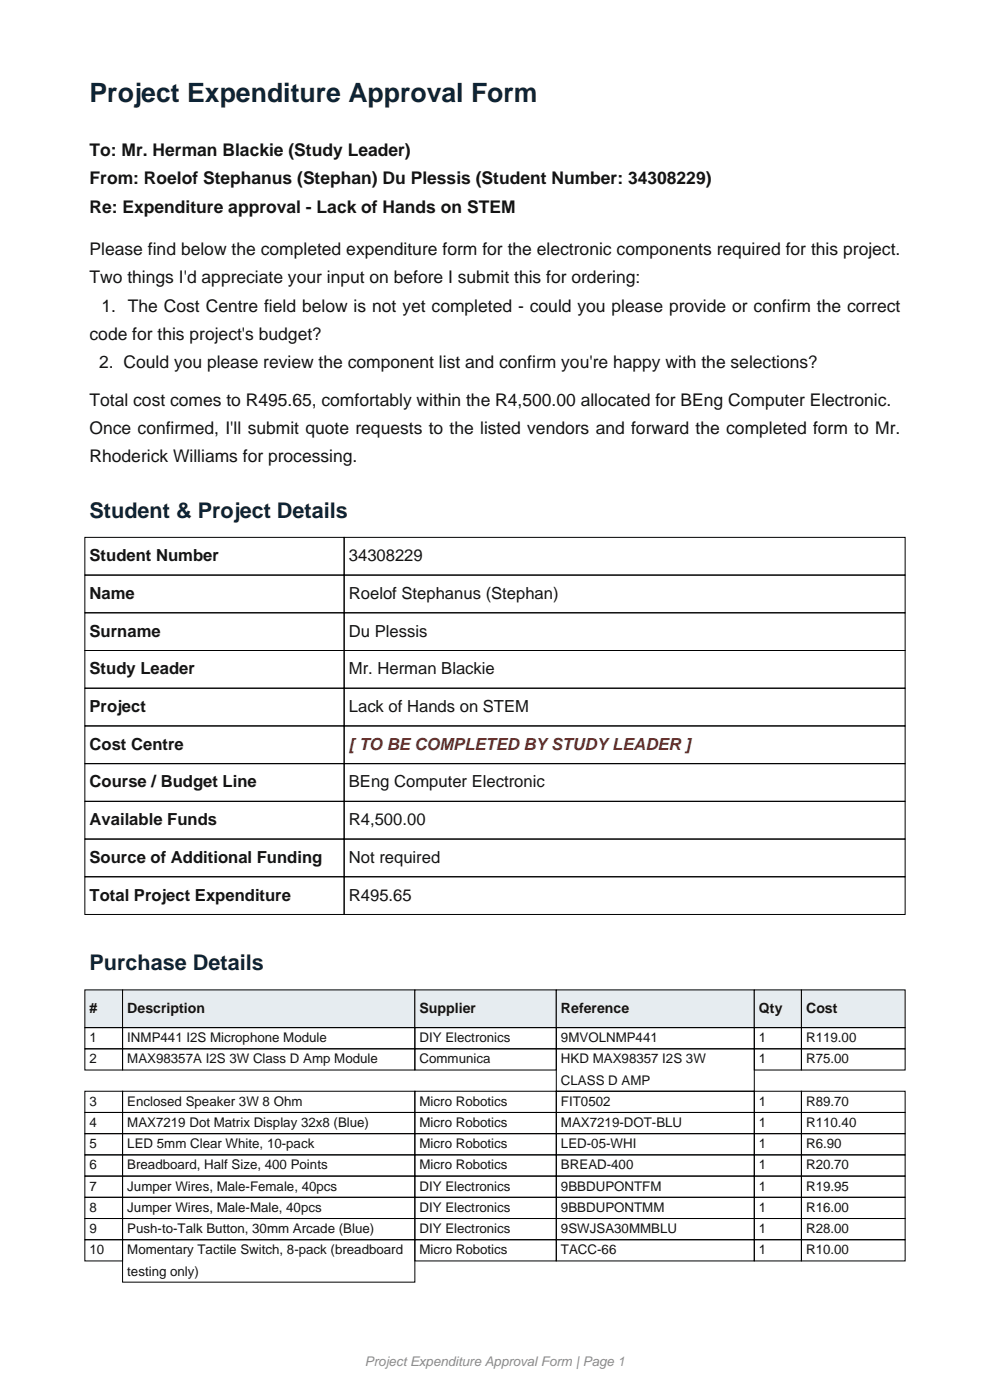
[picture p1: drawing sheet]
<svg xmlns="http://www.w3.org/2000/svg" width="210mm" height="297mm" viewBox="0 0 210 297" stroke-linecap="round" stroke-linejoin="round" font-family="sans-serif">
<defs><g id="words">
<text font-size="5.6" fill="#0d2436" x="19" y="21.7">Project Expenditure Approval Form</text>
<g font-size="4.6" fill="#0d2436">
<text x="19" y="109.9">Student &amp; Project Details</text>
<text x="19" y="205.9">Purchase Details</text>
</g>
<g font-size="3.7" fill="#141414">
<text x="19" y="33.1">To: Mr. Herman Blackie (Study Leader)</text>
<text x="19" y="39.1">From: Roelof Stephanus (Stephan) Du Plessis (Student Number: 34308229)</text>
<text x="19" y="45.1">Re: Expenditure approval - Lack of Hands on STEM</text>
<text x="19" y="54.1">Please find below the completed expenditure form for the electronic components required for this project.</text>
<text x="19" y="60.1">Two things I'd appreciate your input on before I submit this for ordering:</text>
<text x="21.5" y="66.1">1. The Cost Centre field below is not yet completed - could you please provide or confirm the correct</text>
<text x="19" y="72.1">code for this project's budget?</text>
<text x="21.1" y="78.1">2. Could you please review the component list and confirm you're happy with the selections?</text>
<text x="19" y="86.1">Total cost comes to R495.65, comfortably within the R4,500.00 allocated for BEng Computer Electronic.</text>
<text x="19" y="92.1">Once confirmed, I'll submit quote requests to the listed vendors and forward the completed form to Mr.</text>
<text x="19" y="98.1">Rhoderick Williams for processing.</text>
</g>
<g font-size="3.5" fill="#141414">
<text x="19" y="119.1">Student Number</text>
<text x="74" y="119.1">34308229</text>
<text x="19" y="127.1">Name</text>
<text x="74" y="127.1">Roelof Stephanus (Stephan)</text>
<text x="19" y="135.1">Surname</text>
<text x="74" y="135.1">Du Plessis</text>
<text x="19" y="143.1">Study Leader</text>
<text x="74" y="143.1">Mr. Herman Blackie</text>
<text x="19" y="151.1">Project</text>
<text x="74" y="151.1">Lack of Hands on STEM</text>
<text x="19" y="159.1">Cost Centre</text>
<text x="19" y="167.1">Course / Budget Line</text>
<text x="74" y="167.1">BEng Computer Electronic</text>
<text x="19" y="175.1">Available Funds</text>
<text x="74" y="175.1">R4,500.00</text>
<text x="19" y="183.1">Source of Additional Funding</text>
<text x="74" y="183.1">Not required</text>
<text x="19" y="191.1">Total Project Expenditure</text>
<text x="74" y="191.1">R495.65</text>
</g>
<text font-size="3.5" fill="#a8281e" x="74" y="159.1">[ TO BE COMPLETED BY STUDY LEADER ]</text>
<g font-size="3" fill="#141414">
<text x="19" y="214.9">#</text>
<text x="27" y="214.9">Description</text>
<text x="89" y="214.9">Supplier</text>
<text x="119" y="214.9">Reference</text>
<text x="161" y="214.9">Qty</text>
<text x="171" y="214.9">Cost</text>
</g>
<g font-size="2.8" fill="#141414">
<text x="19" y="221.1">1</text>
<text x="27" y="221.1">INMP441 I2S Microphone Module</text>
<text x="89" y="221.1">DIY Electronics</text>
<text x="119" y="221.1">9MVOLNMP441</text>
<text x="161" y="221.1">1</text>
<text x="171" y="221.1">R119.00</text>
<text x="19" y="225.6">2</text>
<text x="27" y="225.6">MAX98357A I2S 3W Class D Amp Module</text>
<text x="89" y="225.6">Communica</text>
<text x="119" y="225.6">HKD MAX98357 I2S 3W</text>
<text x="161" y="225.6">1</text>
<text x="171" y="225.6">R75.00</text>
<text x="119" y="230.1">CLASS D AMP</text>
<text x="19" y="234.6">3</text>
<text x="19" y="239.1">4</text>
<text x="27" y="234.6">Enclosed Speaker 3W 8 Ohm</text>
<text x="27" y="239.1">MAX7219 Dot Matrix Display 32x8 (Blue)</text>
<text x="89" y="234.6">Micro Robotics</text>
<text x="89" y="239.1">Micro Robotics</text>
<text x="119" y="234.6">FIT0502</text>
<text x="119" y="239.1">MAX7219-DOT-BLU</text>
<text x="161" y="234.6">1</text>
<text x="161" y="239.1">1</text>
<text x="171" y="234.6">R89.70</text>
<text x="171" y="239.1">R110.40</text>
<text x="19" y="243.6">5</text>
<text x="27" y="243.6">LED 5mm Clear White, 10-pack</text>
<text x="89" y="243.6">Micro Robotics</text>
<text x="119" y="243.6">LED-05-WHI</text>
<text x="161" y="243.6">1</text>
<text x="171" y="243.6">R6.90</text>
<text x="19" y="248.1">6</text>
<text x="27" y="248.1">Breadboard, Half Size, 400 Points</text>
<text x="89" y="248.1">Micro Robotics</text>
<text x="119" y="248.1">BREAD-400</text>
<text x="161" y="248.1">1</text>
<text x="171" y="248.1">R20.70</text>
<text x="19" y="252.6">7</text>
<text x="19" y="257.1">8</text>
<text x="27" y="252.6">Jumper Wires, Male-Female, 40pcs</text>
<text x="27" y="257.1">Jumper Wires, Male-Male, 40pcs</text>
<text x="89" y="252.6">DIY Electronics</text>
<text x="89" y="257.1">DIY Electronics</text>
<text x="119" y="252.6">9BBDUPONTFM</text>
<text x="119" y="257.1">9BBDUPONTMM</text>
<text x="161" y="252.6">1</text>
<text x="161" y="257.1">1</text>
<text x="171" y="252.6">R19.95</text>
<text x="171" y="257.1">R16.00</text>
<text x="19" y="261.6">9</text>
<text x="27" y="261.6">Push-to-Talk Button, 30mm Arcade (Blue)</text>
<text x="89" y="261.6">DIY Electronics</text>
<text x="119" y="261.6">9SWJSA30MMBLU</text>
<text x="161" y="261.6">1</text>
<text x="171" y="261.6">R28.00</text>
<text x="19" y="266.1">10</text>
<text x="27" y="266.1">Momentary Tactile Switch, 8-pack (breadboard</text>
<text x="89" y="266.1">Micro Robotics</text>
<text x="119" y="266.1">TACC-66</text>
<text x="161" y="266.1">1</text>
<text x="171" y="266.1">R10.00</text>
<text x="27" y="270.6">testing only)</text>
</g>
<text font-size="2.8" fill="#8c8c8c" x="77.4" y="289.8">Project Expenditure Approval Form | Page 1</text>
</g></defs>
<g fill="none" stroke="#000" stroke-width=".21">
<path d="M18 114h55v8h-55zM73 114h119v8h-119zM18 122h55v8h-55zM18 130h55v8h-55zM18 138h55v8h-55zM73 122h119v8h-119zM73 130h119v8h-119zM73 138h119v8h-119zM18 146h55v8h-55zM18 154h55v8h-55zM73 146h119v8h-119zM73 154h119v8h-119z"/>
<path d="M18 162h55v8h-55zM18 170h55v8h-55zM18 178h55v8h-55zM73 162h119v8h-119zM73 170h119v8h-119zM73 178h119v8h-119zM18 186h55v8h-55zM73 186h119v8h-119z"/>
</g>
<g fill="#e6ecf0" stroke="#000" stroke-width=".21">
<path d="M18 210h8v8h-8z"/>
<path d="M26 210h62v8h-62z"/>
<path d="M88 210h30v8h-30z"/>
<path d="M118 210h42v8h-42z"/>
<path d="M160 210h10v8h-10z"/>
<path d="M170 210h22v8h-22z"/>
</g>
<g fill="none" stroke="#000" stroke-width=".21">
<path d="M18 218h8v4.5h-8zM26 218h62v4.5h-62zM88 218h30v4.5h-30zM118 218h42v4.5h-42zM160 218h10v4.5h-10zM170 218h22v4.5h-22zM18 222.5h8v4.5h-8zM18 231.5h8v4.5h-8zM18 236h8v4.5h-8zM26 222.5h62v4.5h-62zM26 231.5h62v4.5h-62zM26 236h62v4.5h-62z"/>
<path d="M88 222.5h30v4.5h-30zM88 231.5h30v4.5h-30zM88 236h30v4.5h-30zM118 222.5h42v9h-42zM118 231.5h42v4.5h-42zM118 236h42v4.5h-42zM160 222.5h10v4.5h-10zM160 231.5h10v4.5h-10zM160 236h10v4.5h-10zM170 222.5h22v4.5h-22zM170 231.5h22v4.5h-22zM170 236h22v4.5h-22z"/>
<path d="M18 240.5h8v4.5h-8zM18 245h8v4.5h-8zM18 249.5h8v4.5h-8zM18 254h8v4.5h-8zM18 258.5h8v4.5h-8zM26 240.5h62v4.5h-62zM26 245h62v4.5h-62zM26 249.5h62v4.5h-62zM26 254h62v4.5h-62zM26 258.5h62v4.5h-62zM88 240.5h30v4.5h-30zM88 245h30v4.5h-30z"/>
<path d="M88 249.5h30v4.5h-30zM88 254h30v4.5h-30zM88 258.5h30v4.5h-30zM118 240.5h42v4.5h-42zM118 245h42v4.5h-42zM118 249.5h42v4.5h-42zM118 254h42v4.5h-42zM118 258.5h42v4.5h-42zM160 240.5h10v4.5h-10zM160 245h10v4.5h-10zM160 249.5h10v4.5h-10zM160 254h10v4.5h-10z"/>
<path d="M160 258.5h10v4.5h-10zM170 240.5h22v4.5h-22zM170 245h22v4.5h-22zM170 249.5h22v4.5h-22zM170 254h22v4.5h-22zM170 258.5h22v4.5h-22zM18 263h8v4.5h-8zM26 263h62v9h-62zM88 263h30v4.5h-30zM118 263h42v4.5h-42zM160 263h10v4.5h-10zM170 263h22v4.5h-22z"/>
</g>
<use href="#words"/>
</svg>
